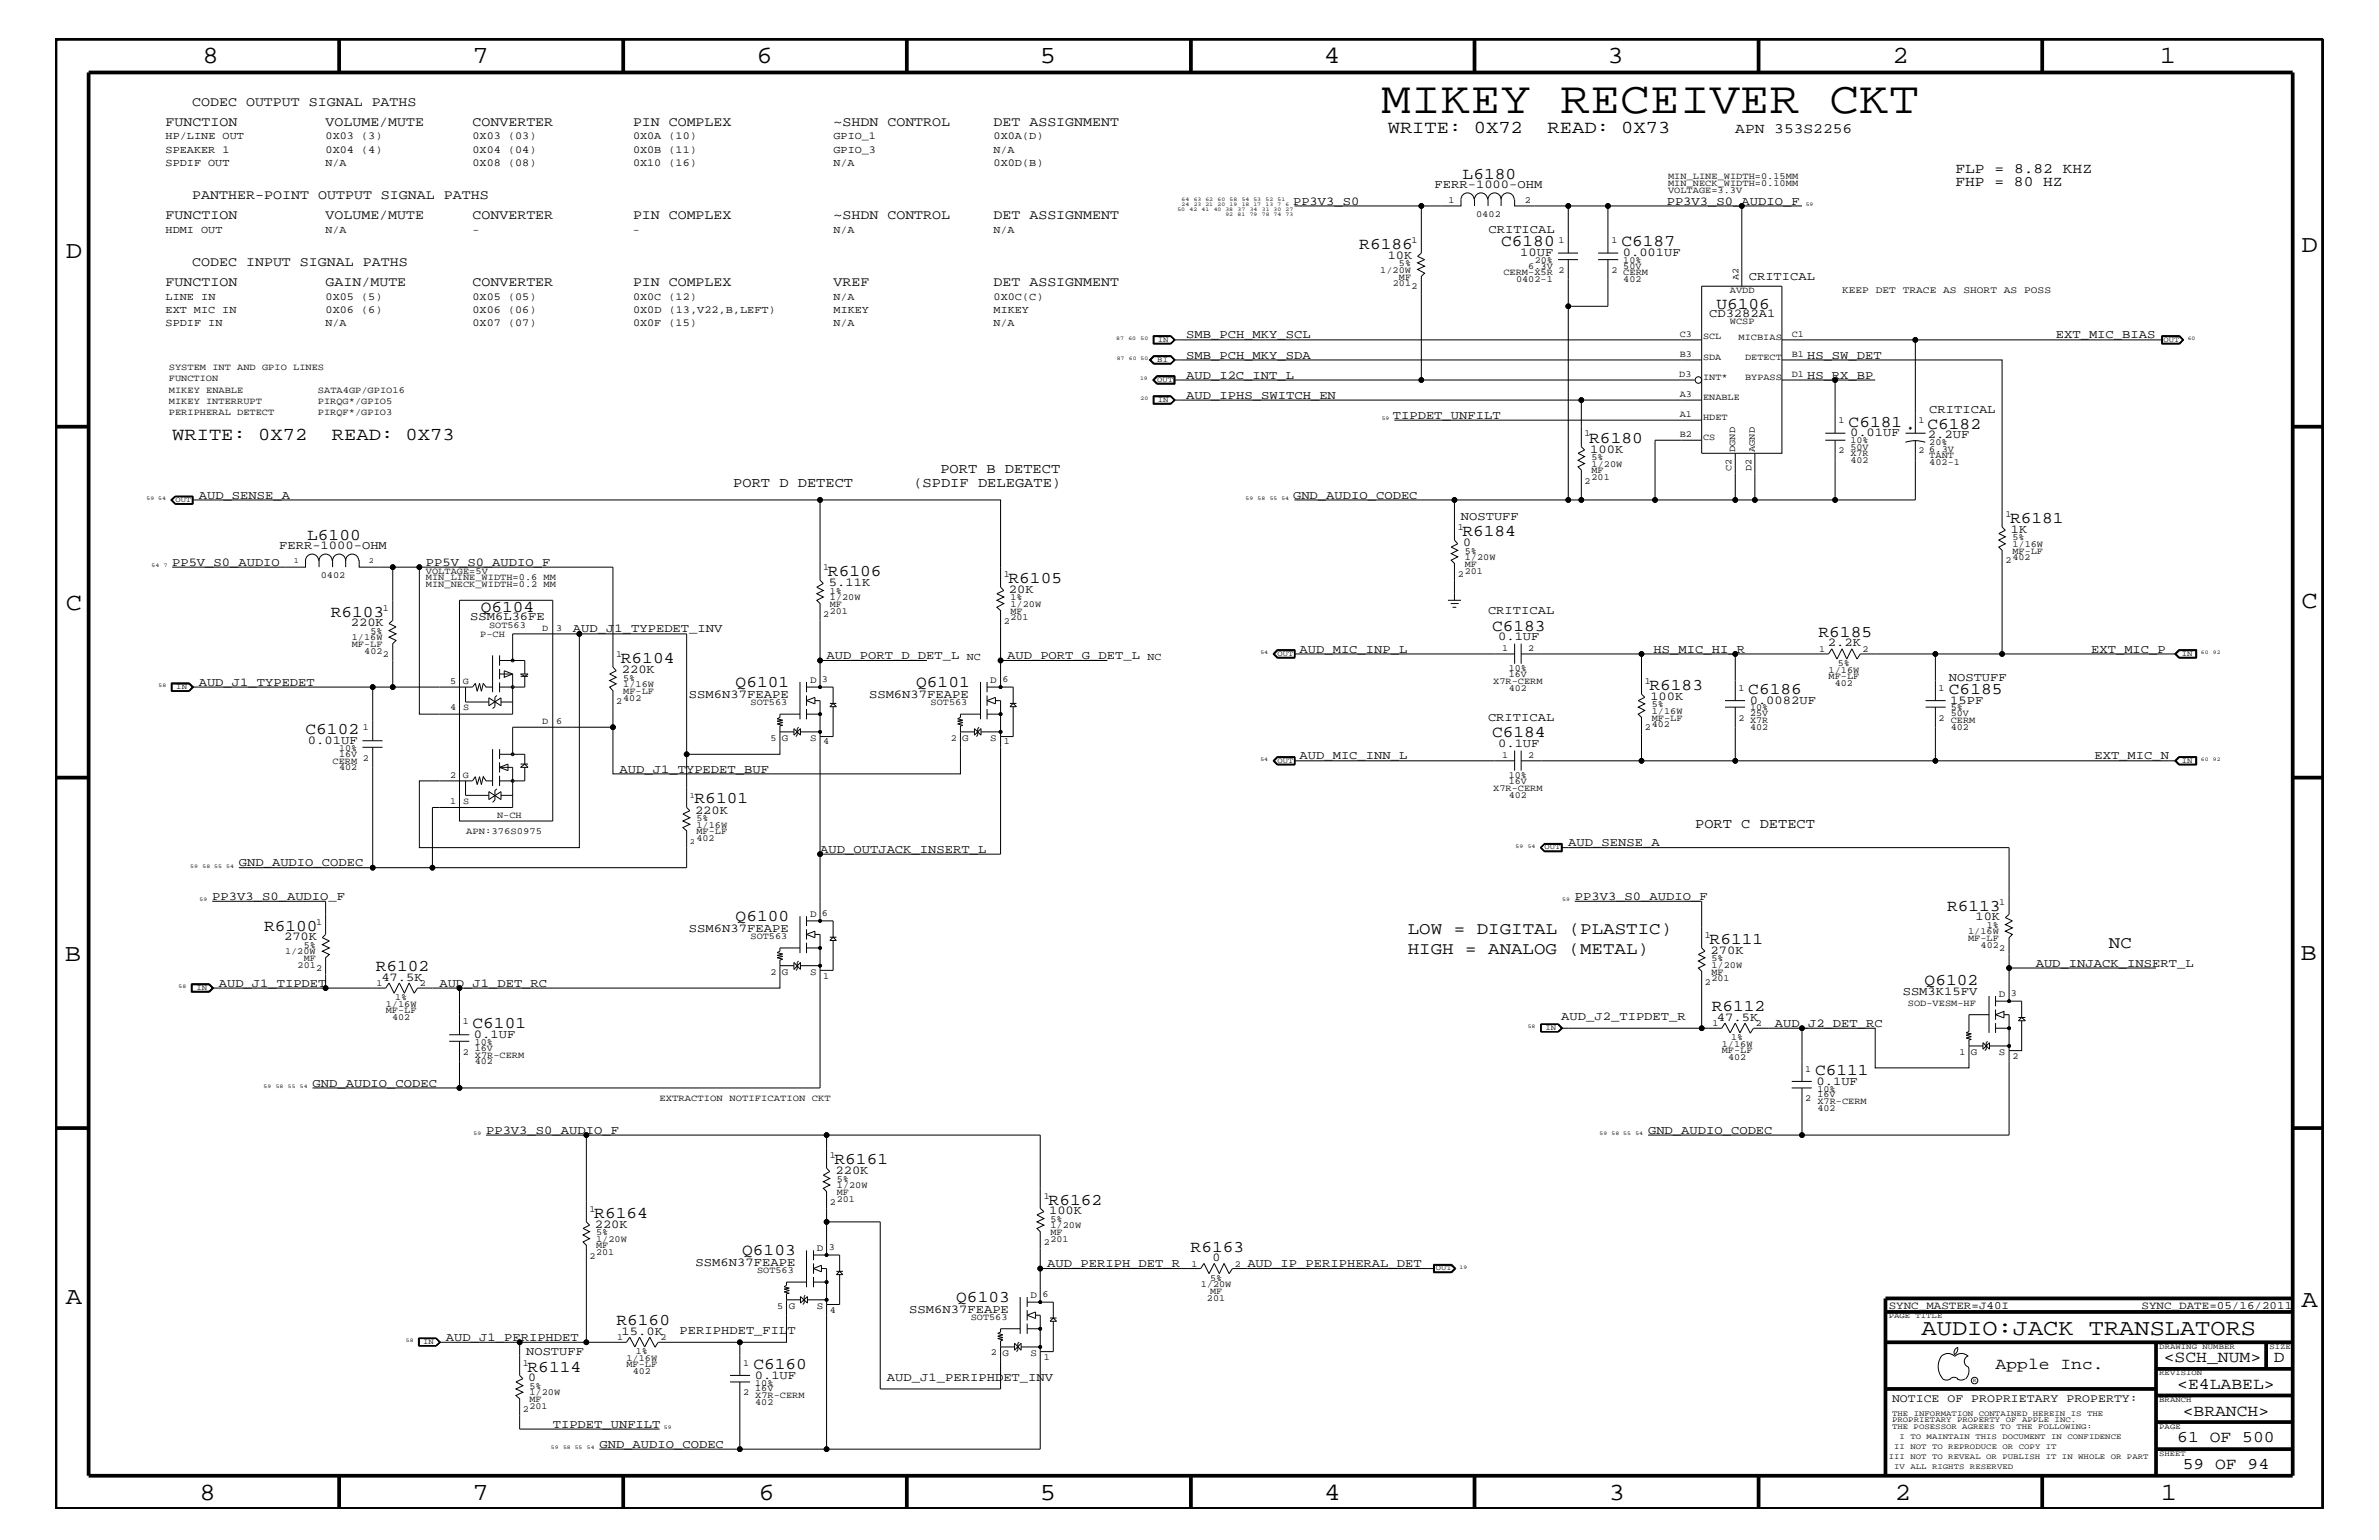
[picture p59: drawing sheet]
<svg xmlns="http://www.w3.org/2000/svg" width="432mm" height="279mm" viewBox="0 0 432 279" stroke-linecap="round" stroke-linejoin="round" font-family="sans-serif">
<defs><g id="words">
<text font-size="8.2" x="250.7" y="20.4">MIKEY RECEIVER CKT</text>
<g font-size="4.5">
<text x="36.7" y="11.5">8</text>
<text x="85.8" y="11.5">7</text>
<text x="137.3" y="11.5">6</text>
<text x="188.7" y="11.5">5</text>
<text x="240.3" y="11.5">4</text>
<text x="291.8" y="11.5">3</text>
<text x="343.5" y="11.5">2</text>
<text x="392" y="11.5">1</text>
<text x="11.9" y="46.8">D</text>
<text x="417.7" y="45.7">D</text>
<text x="11.9" y="110.6">C</text>
<text x="417.7" y="110.3">C</text>
<text x="11.8" y="174.3">B</text>
<text x="417.6" y="174.2">B</text>
<text x="11.9" y="236.7">A</text>
<text x="417.7" y="237.1">A</text>
<text x="36.2" y="272.1">8</text>
<text x="85.8" y="272.1">7</text>
<text x="137.7" y="272.1">6</text>
<text x="188.7" y="272.1">5</text>
<text x="240.4" y="272.1">4</text>
<text x="292" y="272.1">3</text>
<text x="343.9" y="272.1">2</text>
<text x="392.2" y="272.1">1</text>
</g>
<text font-size="4.1" x="348.8" y="242.3">AUDIO:JACK TRANSLATORS</text>
<g font-size="3.3">
<text x="251.9" y="24.1">WRITE: 0X72</text>
<text x="280.9" y="24.1">READ: 0X73</text>
<text x="31.2" y="79.9">WRITE: 0X72</text>
<text x="60.2" y="79.9">READ: 0X73</text>
</g>
<g font-size="3.1">
<text x="255.5" y="169.5">LOW = DIGITAL (PLASTIC)</text>
<text x="255.5" y="173.2">HIGH = ANALOG (METAL)</text>
<text x="382.8" y="172">NC</text>
</g>
<g font-size="3">
<text x="265.5" y="32.5">L6180</text>
<text x="246.7" y="45.2">R6186</text>
<text x="272.5" y="44.6">C6180</text>
<text x="294.3" y="44.6">C6187</text>
<text x="311.5" y="56.1">U6106</text>
<text x="335.5" y="77.4">C6181</text>
<text x="349.8" y="77.8">C6182</text>
<text x="288.5" y="80.3">R6180</text>
<text x="364.8" y="94.9">R6181</text>
<text x="55.8" y="97.9">L6100</text>
<text x="265.4" y="97.3">R6184</text>
<text x="150.3" y="104.6">R6106</text>
<text x="183" y="105.8">R6105</text>
<text x="60" y="111.9">R6103</text>
<text x="87.2" y="111.1">Q6104</text>
<text x="270.8" y="114.4">C6183</text>
<text x="330.1" y="115.6">R6185</text>
<text x="112.7" y="120.3">R6104</text>
<text x="133.5" y="124.7">Q6101</text>
<text x="166.3" y="124.7">Q6101</text>
<text x="299.4" y="125.2">R6183</text>
<text x="317.3" y="125.9">C6186</text>
<text x="353.7" y="125.9">C6185</text>
<text x="55.5" y="133.2">C6102</text>
<text x="270.8" y="133.8">C6184</text>
<text x="126.1" y="145.7">R6101</text>
<text x="133.5" y="167.1">Q6100</text>
<text x="353.4" y="165.2">R6113</text>
<text x="47.9" y="168.9">R6100</text>
<text x="310.3" y="171.2">R6111</text>
<text x="68.2" y="176.2">R6102</text>
<text x="349.3" y="178.7">Q6102</text>
<text x="310.7" y="183.5">R6112</text>
<text x="85.8" y="186.5">C6101</text>
<text x="329.4" y="195">C6111</text>
<text x="151.5" y="211.3">R6161</text>
<text x="107.9" y="220.9">R6164</text>
<text x="190.3" y="218.6">R6162</text>
<text x="134.7" y="227.7">Q6103</text>
<text x="216.1" y="227.1">R6163</text>
<text x="173.6" y="236.2">Q6103</text>
<text x="111.9" y="240.5">R6160</text>
<text x="95.8" y="248.9">R6114</text>
<text x="136.7" y="248.4">C6160</text>
<text x="362.2" y="248.4">Apple Inc.</text>
<text x="392.7" y="247.1">&lt;SCH_NUM&gt;</text>
<text x="395.2" y="252">&lt;E4LABEL&gt;</text>
<text x="412.7" y="247.1">D</text>
<text x="396.2" y="256.8">&lt;BRANCH&gt;</text>
<text x="395.2" y="261.6">61 OF 500</text>
<text x="396.2" y="266.6">59 OF 94</text>
</g>
<g font-size="2.6">
<text x="315" y="24.1">APN 353S2256</text>
<text x="354.9" y="33.7">FHP = 80 HZ</text>
<text x="354.9" y="31.4">FLP = 8.82 KHZ</text>
</g>
<g font-size="2.5">
<text x="30.1" y="22.9">FUNCTION</text>
<text x="34.9" y="19.2">CODEC OUTPUT SIGNAL PATHS</text>
<text x="59.1" y="22.9">VOLUME/MUTE</text>
<text x="85.8" y="22.9">CONVERTER</text>
<text x="114.9" y="22.9">PIN COMPLEX</text>
<text x="151.3" y="22.9">~SHDN CONTROL</text>
<text x="180.3" y="22.9">DET ASSIGNMENT</text>
<text x="30.1" y="39.8">FUNCTION</text>
<text x="34.9" y="36.2">PANTHER-POINT OUTPUT SIGNAL PATHS</text>
<text x="59.1" y="39.8">VOLUME/MUTE</text>
<text x="85.8" y="39.8">CONVERTER</text>
<text x="114.9" y="39.8">PIN COMPLEX</text>
<text x="151.3" y="39.8">~SHDN CONTROL</text>
<text x="180.3" y="39.8">DET ASSIGNMENT</text>
<text x="30.1" y="51.9">FUNCTION</text>
<text x="34.9" y="48.3">CODEC INPUT SIGNAL PATHS</text>
<text x="59.1" y="51.9">GAIN/MUTE</text>
<text x="85.8" y="51.9">CONVERTER</text>
<text x="114.9" y="51.9">PIN COMPLEX</text>
<text x="151.3" y="51.9">VREF</text>
<text x="180.3" y="51.9">DET ASSIGNMENT</text>
<text x="133.1" y="88.3">PORT D DETECT</text>
<text x="165.8" y="88.3">(SPDIF DELEGATE)</text>
<text x="170.7" y="85.9">PORT B DETECT</text>
<text x="307.7" y="150.1">PORT C DETECT</text>
</g>
<g font-size="2.2">
<text x="260.4" y="34.1">FERR-1000-OHM</text>
<text x="234.7" y="37.2">PP3V3_S0</text>
<text x="302.5" y="37.2">PP3V3_S0_AUDIO_F</text>
<text x="251.9" y="47">10K</text>
<text x="270.2" y="42.3">CRITICAL</text>
<text x="275.9" y="46.5">10UF</text>
<text x="294.6" y="46.5">0.001UF</text>
<text x="317.4" y="50.7">CRITICAL</text>
<text x="310.2" y="57.5">CD3282A1</text>
<text x="215.3" y="61.4">SMB_PCH_MKY_SCL</text>
<text x="215.3" y="65.1">SMB_PCH_MKY_SDA</text>
<text x="328" y="65.1">HS_SW_DET</text>
<text x="373.1" y="61.4">EXT_MIC_BIAS</text>
<text x="215.3" y="68.7">AUD_I2C_INT_L</text>
<text x="328" y="68.7">HS_RX_BP</text>
<text x="215.3" y="72.3">AUD_IPHS_SWITCH_EN</text>
<text x="252.8" y="76">TIPDET_UNFILT</text>
<text x="350.2" y="75">CRITICAL</text>
<text x="288.6" y="82.2">100K</text>
<text x="335.8" y="79.2">0.01UF</text>
<text x="349.9" y="79.4">2.2UF</text>
<text x="36.1" y="90.5">AUD_SENSE_A</text>
<text x="234.7" y="90.5">GND_AUDIO_CODEC</text>
<text x="265.2" y="94.3">NOSTUFF</text>
<text x="50.7" y="99.6">FERR-1000-OHM</text>
<text x="265.6" y="99.1">0</text>
<text x="365" y="96.7">1K</text>
<text x="31.2" y="102.6">PP5V_S0_AUDIO</text>
<text x="77.3" y="102.6">PP5V_S0_AUDIO_F</text>
<text x="150.5" y="106.4">5.11K</text>
<text x="183.1" y="107.6">20K</text>
<text x="63.7" y="113.7">220K</text>
<text x="85.3" y="112.5">SSM6L36FE</text>
<text x="270.1" y="111.4">CRITICAL</text>
<text x="104" y="114.8">AUD_J1_TYPEDET_INV</text>
<text x="150" y="119.6">AUD_PORT_D_DET_L</text>
<text x="182.8" y="119.6">AUD_PORT_G_DET_L</text>
<text x="235.9" y="118.4">AUD_MIC_INP_L</text>
<text x="271.9" y="116.2">0.1UF</text>
<text x="300.1" y="118.4">HS_MIC_HI_R</text>
<text x="331.8" y="117.3">2.2K</text>
<text x="379.6" y="118.4">EXT_MIC_P</text>
<text x="36.1" y="124.4">AUD_J1_TYPEDET</text>
<text x="112.9" y="122.1">220K</text>
<text x="353.7" y="123.5">NOSTUFF</text>
<text x="125.1" y="126.6">SSM6N37FEAPE</text>
<text x="157.7" y="126.6">SSM6N37FEAPE</text>
<text x="270.1" y="130.8">CRITICAL</text>
<text x="299.6" y="127">100K</text>
<text x="317.6" y="127.7">0.0082UF</text>
<text x="354" y="127.7">15PF</text>
<text x="55.9" y="135">0.01UF</text>
<text x="235.9" y="137.8">AUD_MIC_INN_L</text>
<text x="271.9" y="135.6">0.1UF</text>
<text x="380.2" y="137.8">EXT_MIC_N</text>
<text x="112.4" y="140.2">AUD_J1_TYPEDET_BUF</text>
<text x="126.2" y="147.6">220K</text>
<text x="148.8" y="154.7">AUD_OUTJACK_INSERT_L</text>
<text x="284.6" y="153.5">AUD_SENSE_A</text>
<text x="43.3" y="157.2">GND_AUDIO_CODEC</text>
<text x="38.5" y="163.3">PP3V3_S0_AUDIO_F</text>
<text x="285.8" y="163.3">PP3V3_S0_AUDIO_F</text>
<text x="358.6" y="167">10K</text>
<text x="51.6" y="170.6">270K</text>
<text x="125.1" y="169">SSM6N37FEAPE</text>
<text x="310.5" y="173.1">270K</text>
<text x="39.7" y="179">AUD_J1_TIPDET</text>
<text x="69.2" y="177.9">47.5K</text>
<text x="79.8" y="179">AUD_J1_DET_RC</text>
<text x="369.5" y="175.4">AUD_INJACK_INSERT_L</text>
<text x="283.4" y="185">AUD_J2_TIPDET_R</text>
<text x="311.6" y="185.2">47.5K</text>
<text x="345.4" y="180.5">SSM3K15FV</text>
<text x="86" y="188.3">0.1UF</text>
<text x="322.2" y="186.3">AUD_J2_DET_RC</text>
<text x="56.7" y="197.2">GND_AUDIO_CODEC</text>
<text x="329.7" y="196.8">0.1UF</text>
<text x="88.2" y="205.7">PP3V3_S0_AUDIO_F</text>
<text x="299.1" y="205.7">GND_AUDIO_CODEC</text>
<text x="151.6" y="213">220K</text>
<text x="190.4" y="220.3">100K</text>
<text x="107.9" y="222.8">220K</text>
<text x="126.2" y="229.6">SSM6N37FEAPE</text>
<text x="190.1" y="229.9">AUD_PERIPH_DET_R</text>
<text x="220.1" y="228.8">0</text>
<text x="226.4" y="229.9">AUD_IP_PERIPHERAL_DET</text>
<text x="165" y="238.2">SSM6N37FEAPE</text>
<text x="80.9" y="243.3">AUD_J1_PERIPHDET</text>
<text x="95.5" y="245.9">NOSTUFF</text>
<text x="112.8" y="242.2">15.0K</text>
<text x="123.4" y="242">PERIPHDET_FILT</text>
<text x="95.8" y="250.6">0</text>
<text x="137" y="250.1">0.1UF</text>
<text x="161" y="250.6">AUD_J1_PERIPHDET_INV</text>
<text x="100.3" y="259">TIPDET_UNFILT</text>
<text x="108.8" y="262.7">GND_AUDIO_CODEC</text>
</g>
<text font-size="2.1" x="343.4" y="254.4">NOTICE OF PROPRIETARY PROPERTY:</text>
<g font-size="2">
<text x="342.8" y="237.4">SYNC_MASTER=J40I</text>
<text x="388.7" y="237.4">SYNC_DATE=05/16/2011</text>
</g>
<g font-size="1.9">
<text x="30.1" y="25.3">HP/LINE OUT</text>
<text x="30.1" y="27.7">SPEAKER 1</text>
<text x="59.1" y="27.7">0X04 (4)</text>
<text x="59.1" y="25.3">0X03 (3)</text>
<text x="85.8" y="27.7">0X04 (04)</text>
<text x="85.8" y="25.3">0X03 (03)</text>
<text x="114.9" y="27.7">0X0B (11)</text>
<text x="114.9" y="25.3">0X0A (10)</text>
<text x="151.3" y="25.3">GPIO_1</text>
<text x="151.3" y="27.7">GPIO_3</text>
<text x="180.3" y="27.7">N/A</text>
<text x="180.3" y="25.3">0X0A(D)</text>
<text x="30.1" y="30.2">SPDIF OUT</text>
<text x="59.1" y="30.2">N/A</text>
<text x="85.8" y="30.2">0X08 (08)</text>
<text x="114.9" y="30.2">0X10 (16)</text>
<text x="151.3" y="30.2">N/A</text>
<text x="180.3" y="30.2">0X0D(B)</text>
<text x="30.1" y="42.3">HDMI OUT</text>
<text x="59.1" y="42.3">N/A</text>
<text x="85.8" y="42.3">-</text>
<text x="114.9" y="42.3">-</text>
<text x="151.3" y="42.3">N/A</text>
<text x="180.3" y="42.3">N/A</text>
<text x="30.1" y="56.8">EXT MIC IN</text>
<text x="30.1" y="54.4">LINE IN</text>
<text x="30.1" y="59.2">SPDIF IN</text>
<text x="59.1" y="56.8">0X06 (6)</text>
<text x="59.1" y="54.4">0X05 (5)</text>
<text x="59.1" y="59.2">N/A</text>
<text x="85.8" y="59.2">0X07 (07)</text>
<text x="85.8" y="56.8">0X06 (06)</text>
<text x="85.8" y="54.4">0X05 (05)</text>
<text x="114.9" y="56.8">0X0D (13,V22,B,LEFT)</text>
<text x="114.9" y="54.4">0X0C (12)</text>
<text x="114.9" y="59.2">0X0F (15)</text>
<text x="151.3" y="56.8">MIKEY</text>
<text x="151.3" y="54.4">N/A</text>
<text x="151.3" y="59.2">N/A</text>
<text x="180.3" y="59.2">N/A</text>
<text x="180.3" y="56.8">MIKEY</text>
<text x="180.3" y="54.4">0X0C(C)</text>
<text x="175.5" y="119.8">NC</text>
<text x="208.3" y="119.8">NC</text>
</g>
<g font-size="1.8">
<text x="334.3" y="53.2">KEEP DET TRACE AS SHORT AS POSS</text>
<text x="147.1" y="124">D</text>
<text x="179.7" y="124">D</text>
<text x="141.9" y="134.5">G</text>
<text x="147.1" y="134.5">S</text>
<text x="174.7" y="134.5">G</text>
<text x="179.7" y="134.5">S</text>
<text x="147.1" y="166.4">D</text>
<text x="141.9" y="176.9">G</text>
<text x="147.1" y="176.9">S</text>
<text x="362.8" y="181">D</text>
<text x="357.7" y="191.5">G</text>
<text x="362.8" y="191.5">S</text>
<text x="148.3" y="227">D</text>
<text x="143.2" y="237.5">G</text>
<text x="148.3" y="237.5">S</text>
<text x="187" y="235.5">D</text>
<text x="181.9" y="246.1">G</text>
<text x="187" y="246.1">S</text>
</g>
<g font-size="1.7">
<text x="302.8" y="33.7">MIN_NECK_WIDTH=0.10MM</text>
<text x="302.8" y="35">VOLTAGE=3.3V</text>
<text x="302.8" y="32.5">MIN_LINE_WIDTH=0.15MM</text>
<text x="262.9" y="36.8">1</text>
<text x="267.9" y="39.3">0402</text>
<text x="276.8" y="36.8">2</text>
<text x="256.2" y="44.1">1</text>
<text x="278.6" y="47.7">20%</text>
<text x="282.9" y="44.1">1</text>
<text x="292.5" y="44.1">1</text>
<text x="294.6" y="47.7">10%</text>
<text x="250.5" y="49.6">1/20W</text>
<text x="252.8" y="51.9">201</text>
<text x="253.9" y="50.7">MF</text>
<text x="253.9" y="48.3">5%</text>
<text x="256.2" y="52.5">2</text>
<text x="272.9" y="50">CERM-X5R</text>
<text x="275.2" y="51.3">0402-1</text>
<text x="277.4" y="48.8">6.3V</text>
<text x="282.9" y="49.6">2</text>
<text x="292.5" y="49.6">2</text>
<text x="294.6" y="50">CERM</text>
<text x="294.6" y="51.3">402</text>
<text x="294.6" y="48.8">50V</text>
<text x="314" y="53.2">AVDD</text>
<text x="315.6" y="50.7" transform="rotate(-90 315.6 50.7)">A2</text>
<text x="314" y="58.9">WCSP</text>
<text x="304.9" y="64.7">B3</text>
<text x="304.9" y="61.2">C3</text>
<text x="309.1" y="65.3">SDA</text>
<text x="309.1" y="61.6">SCL</text>
<text x="315.6" y="61.7">MICBIAS</text>
<text x="316.7" y="65.3">DETECT</text>
<text x="325.2" y="64.7">B1</text>
<text x="325.2" y="61.1">C1</text>
<text x="30.6" y="67.2">SYSTEM INT AND GPIO LINES</text>
<text x="30.6" y="71.3">MIKEY ENABLE</text>
<text x="30.6" y="69.2">FUNCTION</text>
<text x="57.7" y="71.3">SATA4GP/GPIO16</text>
<text x="304.8" y="68.4">D3</text>
<text x="309.1" y="68.9">INT*</text>
<text x="316.7" y="68.9">BYPASS</text>
<text x="325.2" y="68.4">D1</text>
<text x="30.6" y="75.4">PERIPHERAL DETECT</text>
<text x="30.6" y="73.3">MIKEY INTERRUPT</text>
<text x="57.7" y="75.4">PIRQF*/GPIO3</text>
<text x="57.7" y="73.3">PIRQG*/GPIO5</text>
<text x="304.9" y="75.7">A1</text>
<text x="304.9" y="72.1">A3</text>
<text x="309.1" y="76.2">HDET</text>
<text x="309.1" y="72.6">ENABLE</text>
<text x="333.7" y="76.8">1</text>
<text x="348.2" y="76.8">1</text>
<text x="287.6" y="79.2">1</text>
<text x="288.9" y="83.5">5%</text>
<text x="304.9" y="79.4">B2</text>
<text x="309.1" y="79.9">CS</text>
<text x="315" y="82" transform="rotate(-90 315 82)">DGND</text>
<text x="318.5" y="82" transform="rotate(-90 318.5 82)">AGND</text>
<text x="333.7" y="82.2">2</text>
<text x="335.9" y="80.5">10%</text>
<text x="335.9" y="82.7">X7R</text>
<text x="335.9" y="83.9">402</text>
<text x="335.9" y="81.6">50V</text>
<text x="348.2" y="82.2">2</text>
<text x="350.2" y="80.8">20%</text>
<text x="350.2" y="82">6.3V</text>
<text x="350.2" y="83.1">TANT</text>
<text x="287.6" y="87.7">2</text>
<text x="288.9" y="85.9">MF</text>
<text x="288.9" y="87.1">201</text>
<text x="288.9" y="84.7">1/20W</text>
<text x="314.3" y="85.5" transform="rotate(-90 314.3 85.5)">C2</text>
<text x="317.9" y="85.5" transform="rotate(-90 317.9 85.5)">D2</text>
<text x="350.2" y="84.4">402-1</text>
<text x="364" y="93.8">1</text>
<text x="264.6" y="96.2">1</text>
<text x="265.9" y="100.4">5%</text>
<text x="265.9" y="101.6">1/20W</text>
<text x="365.3" y="100.4">MF-LF</text>
<text x="365.3" y="101.6">402</text>
<text x="365.3" y="98">5%</text>
<text x="365.3" y="99.3">1/16W</text>
<text x="58.2" y="104.8">0402</text>
<text x="77.3" y="105.3">MIN_LINE_WIDTH=0.6 MM</text>
<text x="77.3" y="106.5">MIN_NECK_WIDTH=0.2 MM</text>
<text x="77.3" y="104.1">VOLTAGE=5V</text>
<text x="149.4" y="103.5">1</text>
<text x="150.6" y="107.7">1%</text>
<text x="182.2" y="104.7">1</text>
<text x="264.6" y="104.7">2</text>
<text x="265.9" y="102.9">MF</text>
<text x="265.9" y="104.1">201</text>
<text x="364" y="102.2">2</text>
<text x="69.5" y="110.8">1</text>
<text x="88.8" y="113.9">SOT563</text>
<text x="149.4" y="112">2</text>
<text x="150.6" y="110.2">MF</text>
<text x="150.6" y="111.4">201</text>
<text x="150.6" y="108.9">1/20W</text>
<text x="182.2" y="113.1">2</text>
<text x="183.4" y="111.4">MF</text>
<text x="183.4" y="112.6">201</text>
<text x="183.4" y="108.9">1%</text>
<text x="183.4" y="110.2">1/20W</text>
<text x="63.8" y="117.4">MF-LF</text>
<text x="63.8" y="116.2">1/16W</text>
<text x="66.1" y="118.6">402</text>
<text x="67.2" y="115">5%</text>
<text x="69.5" y="119.2">2</text>
<text x="87.2" y="115.6">P-CH</text>
<text x="98.4" y="114.4">D</text>
<text x="100.9" y="114.4">3</text>
<text x="111.8" y="119.2">1</text>
<text x="272.6" y="118.1">1</text>
<text x="277.4" y="118.1">2</text>
<text x="330.2" y="118.2">1</text>
<text x="338.1" y="118.2">2</text>
<text x="81.7" y="124.1">5</text>
<text x="84" y="124.1">G</text>
<text x="113.1" y="125.9">MF-LF</text>
<text x="113.1" y="123.5">5%</text>
<text x="113.1" y="124.7">1/16W</text>
<text x="149.2" y="123.8">3</text>
<text x="181.9" y="123.8">6</text>
<text x="271" y="124.1">X7R-CERM</text>
<text x="273.9" y="125.3">402</text>
<text x="273.9" y="121.7">10%</text>
<text x="273.9" y="122.9">16V</text>
<text x="298.5" y="124.1">1</text>
<text x="315.6" y="125.3">1</text>
<text x="331.9" y="122">1/16W</text>
<text x="331.9" y="123.2">MF-LF</text>
<text x="333" y="124.4">402</text>
<text x="333.6" y="120.8">5%</text>
<text x="351.9" y="125.3">1</text>
<text x="81.7" y="128.9">4</text>
<text x="84.1" y="128.9">S</text>
<text x="98.4" y="131.3">D</text>
<text x="100.9" y="131.3">6</text>
<text x="111.8" y="127.7">2</text>
<text x="113.1" y="127.1">402</text>
<text x="136.2" y="128">SOT563</text>
<text x="168.9" y="128">SOT563</text>
<text x="299.8" y="130.8">MF-LF</text>
<text x="299.8" y="131.9">402</text>
<text x="299.8" y="128.3">5%</text>
<text x="299.8" y="129.6">1/16W</text>
<text x="315.6" y="130.8">2</text>
<text x="317.7" y="131.3">X7R</text>
<text x="317.7" y="128.9">10%</text>
<text x="317.7" y="130">25V</text>
<text x="351.9" y="130.8">2</text>
<text x="354.1" y="131.3">CERM</text>
<text x="354.1" y="128.9">5%</text>
<text x="354.1" y="130">50V</text>
<text x="61.6" y="136.2">10%</text>
<text x="61.6" y="137.3">16V</text>
<text x="65.9" y="132.5">1</text>
<text x="139.9" y="134.4">5</text>
<text x="149.4" y="135.1">4</text>
<text x="172.6" y="134.4">2</text>
<text x="182.2" y="135.1">1</text>
<text x="272.6" y="137.4">1</text>
<text x="277.4" y="137.4">2</text>
<text x="298.5" y="132.5">2</text>
<text x="317.7" y="132.4">402</text>
<text x="354.1" y="132.4">402</text>
<text x="60.4" y="138.5">CERM</text>
<text x="61.6" y="139.7">402</text>
<text x="65.9" y="138">2</text>
<text x="81.7" y="141.1">2</text>
<text x="84" y="141.2">G</text>
<text x="271" y="143.5">X7R-CERM</text>
<text x="273.9" y="141.1">10%</text>
<text x="273.9" y="142.3">16V</text>
<text x="81.7" y="145.9">1</text>
<text x="84.1" y="145.9">S</text>
<text x="90.2" y="148.4">N-CH</text>
<text x="126.4" y="149">5%</text>
<text x="273.9" y="144.7">402</text>
<text x="84.6" y="151.3">APN:376S0975</text>
<text x="126.4" y="151.3">MF-LF</text>
<text x="126.4" y="150.1">1/16W</text>
<text x="126.4" y="152.6">402</text>
<text x="57.4" y="167.8">1</text>
<text x="149.2" y="166.2">6</text>
<text x="362.9" y="164.1">1</text>
<text x="51.7" y="173.2">1/20W</text>
<text x="55.1" y="172">5%</text>
<text x="136.2" y="170.4">SOT563</text>
<text x="309.5" y="170.1">1</text>
<text x="357.2" y="170.7">MF-LF</text>
<text x="357.2" y="169.5">1/16W</text>
<text x="359.5" y="172">402</text>
<text x="360.6" y="168.3">1%</text>
<text x="362.9" y="172.6">2</text>
<text x="54" y="175.6">201</text>
<text x="55.1" y="174.4">MF</text>
<text x="57.4" y="176.2">2</text>
<text x="68.3" y="178.8">1</text>
<text x="76.2" y="178.8">2</text>
<text x="139.9" y="176.8">2</text>
<text x="149.4" y="177.6">1</text>
<text x="309.5" y="178.7">2</text>
<text x="310.6" y="176.8">MF</text>
<text x="310.6" y="178">201</text>
<text x="310.6" y="174.4">5%</text>
<text x="310.6" y="175.6">1/20W</text>
<text x="70" y="183.8">MF-LF</text>
<text x="70" y="182.7">1/16W</text>
<text x="71.2" y="185">402</text>
<text x="71.7" y="181.4">1%</text>
<text x="84" y="185.9">1</text>
<text x="346.3" y="182.5">SOD-VESM-HF</text>
<text x="365" y="180.8">3</text>
<text x="84" y="191.4">2</text>
<text x="86.2" y="191.9">X7R-CERM</text>
<text x="86.2" y="189.5">10%</text>
<text x="86.2" y="190.6">16V</text>
<text x="310.8" y="186.1">1</text>
<text x="312.5" y="191.1">MF-LF</text>
<text x="312.5" y="189.9">1/16W</text>
<text x="314.2" y="188.7">1%</text>
<text x="318.7" y="186.1">2</text>
<text x="355.7" y="191.4">1</text>
<text x="86.2" y="193.1">402</text>
<text x="313.6" y="192.3">402</text>
<text x="327.7" y="194.4">1</text>
<text x="365.3" y="192.1">2</text>
<text x="119.7" y="199.8">EXTRACTION NOTIFICATION CKT</text>
<text x="327.7" y="199.8">2</text>
<text x="329.9" y="200.3">X7R-CERM</text>
<text x="329.9" y="201.5">402</text>
<text x="329.9" y="198.1">10%</text>
<text x="329.9" y="199.1">16V</text>
<text x="150.6" y="210.2">1</text>
<text x="151.9" y="214.4">5%</text>
<text x="151.9" y="215.6">1/20W</text>
<text x="107" y="219.8">1</text>
<text x="150.6" y="218.6">2</text>
<text x="151.9" y="216.9">MF</text>
<text x="151.9" y="218">201</text>
<text x="189.5" y="217.5">1</text>
<text x="190.7" y="221.7">5%</text>
<text x="108.2" y="226.5">MF</text>
<text x="108.2" y="227.7">201</text>
<text x="108.2" y="224.1">5%</text>
<text x="108.2" y="225.3">1/20W</text>
<text x="150.5" y="226.9">3</text>
<text x="189.5" y="225.9">2</text>
<text x="190.7" y="224.1">MF</text>
<text x="190.7" y="225.3">201</text>
<text x="190.7" y="222.9">1/20W</text>
<text x="107" y="228.4">2</text>
<text x="137.4" y="231">SOT563</text>
<text x="216.2" y="229.8">1</text>
<text x="217.9" y="233.5">1/20W</text>
<text x="219.6" y="232.4">5%</text>
<text x="224.1" y="229.8">2</text>
<text x="141.1" y="237.4">5</text>
<text x="150.6" y="238.2">4</text>
<text x="176.2" y="239.5">SOT563</text>
<text x="189.2" y="235.4">6</text>
<text x="219.1" y="236">201</text>
<text x="219.6" y="234.7">MF</text>
<text x="112" y="243.1">1</text>
<text x="115.4" y="245.6">1%</text>
<text x="119.9" y="243.1">2</text>
<text x="179.8" y="245.9">2</text>
<text x="94.9" y="247.8">1</text>
<text x="96.1" y="252">5%</text>
<text x="113.7" y="248.1">MF-LF</text>
<text x="113.7" y="246.9">1/16W</text>
<text x="114.9" y="249.3">402</text>
<text x="134.9" y="247.8">1</text>
<text x="137.1" y="251.4">10%</text>
<text x="189.5" y="246.7">1</text>
<text x="94.9" y="256.2">2</text>
<text x="96.1" y="254.4">MF</text>
<text x="96.1" y="255.6">201</text>
<text x="96.1" y="253.2">1/20W</text>
<text x="134.9" y="253.2">2</text>
<text x="137.1" y="253.7">X7R-CERM</text>
<text x="137.1" y="254.9">402</text>
<text x="137.1" y="252.4">16V</text>
</g>
<g font-size="1.4">
<text x="210.1" y="65.6">BI</text>
<text x="210.1" y="62">IN</text>
<text x="392.7" y="62">OUT</text>
<text x="210.1" y="69.3">OUT</text>
<text x="210.1" y="72.9">IN</text>
<text x="31.8" y="91.1">OUT</text>
<text x="53.3" y="102.2">1</text>
<text x="67" y="102.2">2</text>
<text x="231.9" y="119">OUT</text>
<text x="396" y="119">IN</text>
<text x="32" y="125.1">IN</text>
<text x="231.9" y="138.4">OUT</text>
<text x="396" y="138.4">IN</text>
<text x="125.2" y="144.7">1</text>
<text x="125.2" y="153.2">2</text>
<text x="280.3" y="154.1">OUT</text>
<text x="35.6" y="179.6">IN</text>
<text x="280.5" y="186.9">IN</text>
<text x="260.6" y="230.5">OUT</text>
<text x="342.8" y="239.2">PAGE TITLE</text>
<text x="76.8" y="243.9">IN</text>
<text x="391.9" y="244.7">DRAWING NUMBER</text>
<text x="411.9" y="244.7">SIZE</text>
<text x="391.9" y="249.5">REVISION</text>
<text x="343.4" y="256.8">THE INFORMATION CONTAINED HEREIN IS THE</text>
<text x="391.9" y="254.4">BRANCH</text>
<text x="343.4" y="258">PROPRIETARY PROPERTY OF APPLE INC.</text>
<text x="343.4" y="259.3">THE POSESSOR AGREES TO THE FOLLOWING:</text>
<text x="343.8" y="262.9">II NOT TO REPRODUCE OR COPY IT</text>
<text x="344.8" y="261.1">I TO MAINTAIN THIS DOCUMENT IN CONFIDENCE</text>
<text x="391.9" y="259.3">PAGE</text>
<text x="342.8" y="264.7">III NOT TO REVEAL OR PUBLISH IT IN WHOLE OR PART</text>
<text x="343.8" y="266.6">IV ALL RIGHTS RESERVED</text>
<text x="391.9" y="264.1">SHEET</text>
</g>
<g font-size="1">
<text x="213.7" y="38.3">50</text>
<text x="214.5" y="37.4">24</text>
<text x="214.5" y="36.5">64</text>
<text x="215.9" y="38.3">42</text>
<text x="216.7" y="37.4">23 21</text>
<text x="216.7" y="36.5">63 62</text>
<text x="218.1" y="38.3">41</text>
<text x="220.3" y="38.3">40 38</text>
<text x="221" y="37.4">20</text>
<text x="221" y="36.5">60</text>
<text x="222.4" y="39.1">92</text>
<text x="223.2" y="37.4">19</text>
<text x="223.2" y="36.5">58</text>
<text x="224.6" y="38.3">37</text>
<text x="224.6" y="39.1">81</text>
<text x="225.4" y="37.4">18 17</text>
<text x="225.4" y="36.5">54 53</text>
<text x="226.8" y="38.3">34</text>
<text x="226.8" y="39.1">79</text>
<text x="229" y="38.3">31 30</text>
<text x="229" y="39.1">78 74</text>
<text x="229.7" y="37.4">13</text>
<text x="229.7" y="36.5">52</text>
<text x="231.9" y="37.4">7</text>
<text x="231.9" y="36.5">51</text>
<text x="233.3" y="38.3">27</text>
<text x="233.3" y="37.4">6</text>
<text x="233.3" y="39.1">73</text>
<text x="327.7" y="37.4">59</text>
<text x="202.6" y="61.7">87</text>
<text x="202.7" y="65.3">87</text>
<text x="204.8" y="61.7">60</text>
<text x="204.9" y="65.3">60 50</text>
<text x="207" y="61.7">50</text>
<text x="397.1" y="61.7">60</text>
<text x="206.9" y="68.9">19</text>
<text x="207" y="72.6">20</text>
<text x="250.8" y="76.2">59</text>
<text x="26.6" y="90.7">59 54</text>
<text x="226.1" y="90.7">59</text>
<text x="228.3" y="90.7">58</text>
<text x="230.5" y="90.7">55 54</text>
<text x="27.5" y="102.9">54</text>
<text x="29.7" y="102.9">7</text>
<text x="228.8" y="118.6">54</text>
<text x="399.5" y="118.6">60</text>
<text x="401.7" y="118.6">92</text>
<text x="28.8" y="124.7">58</text>
<text x="228.8" y="138">54</text>
<text x="399.5" y="138">60</text>
<text x="401.7" y="138">92</text>
<text x="275.1" y="153.8">59</text>
<text x="277.3" y="153.8">54</text>
<text x="34.5" y="157.4">59</text>
<text x="36.7" y="157.4">58 55</text>
<text x="41.1" y="157.4">54</text>
<text x="36.2" y="163.5">59</text>
<text x="283.5" y="163.5">59</text>
<text x="32.4" y="179.3">58</text>
<text x="277.3" y="186.5">58</text>
<text x="47.8" y="197.4">59</text>
<text x="50" y="197.4">58</text>
<text x="52.2" y="197.4">55</text>
<text x="54.4" y="197.4">54</text>
<text x="85.9" y="205.9">59</text>
<text x="290.3" y="205.9">59</text>
<text x="292.5" y="205.9">58 55</text>
<text x="296.8" y="205.9">54</text>
<text x="264.9" y="230.2">19</text>
<text x="73.7" y="243.5">58</text>
<text x="358.1" y="250.7">R</text>
<text x="100" y="262.9">59</text>
<text x="102.2" y="262.9">58 55</text>
<text x="106.5" y="262.9">54</text>
<text x="120.5" y="259.3">59</text>
</g>
</g></defs>
<g fill="none" stroke="#000" stroke-width=".18">
<path d="M235 37.4h23M267.5 36.2a1.19 1.19 0 0 0-1.1-1.2 1.19 1.19 0 0 0-1.2 1.2v1.2h-7.2v8.5l-.7 .6 1.3 .6-1.3 .6 1.3 .6-1.3 .6 1.3 .7-.6 .6v18.7h49.6M270 36.2a1.19 1.19 0 0 0-1.2-1.2 1.19 1.19 0 0 0-1.2 1.2v1.2M272.5 36.2a1.19 1.19 0 0 0-1.2-1.2 1.19 1.19 0 0 0-1.2 1.2v1.2M272.5 36.2a1.19 1.19 0 0 1 1.1-1.2 1.19 1.19 0 0 1 1.2 1.2M272.5 36.2v1.2M274.9 36.2v1.2h52.2M284.6 37.4v8.5M291.8 37.4v8.5M316.1 37.4v14.5M282.8 47.1h3.6M282.8 45.9h3.6"/>
<path d="M284.6 47.1v8.5h7.2v-8.5M284.6 55.6v35.1h-20.6M290.1 47.1h3.6M290.1 45.9h3.6M308.9 51.9h14.5v30.3h-14.5zM208.8 65.3l.7-.7h3l.7 .7-.7 .7h-3zM209.2 68.9l.8-.7h3.3v1.5h-3.3zM209.3 60.9h3.2l.8 .8-.8 .7h-3.2zM209.3 71.8h3.2l.8 .8-.8 .7h-3.2zM209.4 64.5h3.1l.8 .8M209.4 64.5l-.7 .8 .7 .7h3.1l.8-.7M209.4 64.5l-.8 .8 .8 .8h3.1l.8-.8"/>
<path d="M209.4 73.2h3.1M209.4 71.9h3.1l.7 .7-.7 .6M209.4 71.8v1.5h3.1l.8-.7M209.4 68.9l.7-.6h3v1.2h-3zM209.5 61.1h3l.6 .6-.6 .6h-3zM210 68.2l-.7 .7 .7 .7h3.2v-1.4M212.5 61h-3.1v1.3h3.1M212.5 61l.7 .7-.7 .6M212.5 61l.8 .7M213.1 68.4h-3l-.6 .5 .6 .6M213.1 65.3l-.6 .6h-3l-.6-.6 .6-.6h3l.6 .6h95.8M213.1 61.7h95.8"/>
<path d="M213.1 68.9h44.9M213.1 72.6h73.9M213.1 72.6l-.6 .6M213.1 72.6l-.6-.6h-3v1.2M213.3 61.7l-.8 .6M253.1 76.2h55.8M308.9 72.6h-21.9v8.5l.6 .5-1.2 .6 1.2 .6-1.2 .7 1.2 .6-1.2 .6 .6 .6v5.4M308.9 79.9h-8.5v10.8M323.4 65.3h40v30.3l.6 .6-1.2 .6 1.2 .6-1.2 .6 1.2 .7-1.2 .6 .6 .6v18.7M323.4 68.9h9.7v9.7M323.4 61.7h69.1M331.3 79.9h3.6"/>
<path d="M331.3 78.6h3.6M333.1 79.9v10.8h14.5v-10.8M333.1 68.9h7.3M345.9 78.6h3.6M346.5 77.7h.5M346.7 77.4v.6M347.6 61.7v16.9M392.3 60.9h3.3l.7 .8-.7 .7h-3.3zM392.5 61.1h3.1l.6 .6-.6 .6h-3.1zM395.6 61h-3.2v1.3h3.2M395.6 61l.7 .7M395.6 61l.6 .7-.6 .6"/>
<path d="M396.3 61.7l-.7 .6M31 90.7l.8-.7h3.3v1.5h-3.3zM31.8 90l-.7 .7 .7 .8M31.8 90.1l-.6 .6 .6 .7M31.8 91.4h3.2M31.8 90.1h3.2M34.9 90.7h113.9v14.6l.6 .6-1.1 .6 1.1 .6-1.1 .6 1.1 .6-1.1 .6 .5 .6v15.2M34.9 90.1v1.3M35 90v1.5M148.8 90.7h32.8v15.8l.6 .6-1.3 .6 1.3 .6-1.3 .6 1.3 .6-1.3 .7 .7 .6v9h19.4M235 90.7h29M264 90.7v7.3l.6 .7-1.2 .6 1.2 .6-1.2 .5 1.2 .6-1.2 .6 .6 .6v6.7"/>
<path d="M284.6 90.7h33.9M315 82.2v8.5M318.5 82.2v8.5h14.6M345.8 80.2a5.9 5.9 0 0 1 3.6 0M55.5 101.6v1.3h-24.3M55.5 101.7a1.19 1.19 0 0 1 1.1-1.2 1.19 1.19 0 0 1 1.2 1.2M57.9 101.7a1.19 1.19 0 0 1 1.2-1.2 1.19 1.19 0 0 1 1.2 1.2M57.9 101.6v1.3M60.4 101.7a1.19 1.19 0 0 1 1.2-1.2 1.19 1.19 0 0 1 1.1 1.2 1.19 1.19 0 0 1 1.2-1.2 1.19 1.19 0 0 1 1.2 1.2M60.4 101.6v1.3M62.7 101.6v1.3M65.2 101.6v1.3h6.1v9.7l-.7 .5 1.3 .6-1.3 .7 1.3 .6-1.3 .6 1.3 .6-.6 .6v7.9h14.5l.5-.7 .3 1.4 .4-1.4 .4 1.4 .3-1.4 .5 .7h1.2"/>
<path d="M71.3 102.9h4.8v26.7h16.9v-7.3M76.1 102.9h35.2v18.1l.5 .7-1.1 .6 1.1 .6-1.1 .6 1.1 .6-1.1 .6 .6 .6v15.1h63v-8.7l.5-.1-1-.3 1-.2-1-.3 1-.1-1-.3 .5-.2v-.6h3.7M83.4 108.9h16.9v40.1h-16.9zM89.4 118.9v6.7M90.7 119.8h4.6v2.5M90.7 118.9v1.9M93 119.8v-4.8h12.2v38.8h-29.1v-12.1h9.7l.5-.8 .3 1.5 .4-1.5 .4 1.5 .3-1.5 .5 .8h1.2M105.2 115h19.4v21.8h17v-5.1l.5-.1-1-.3 1-.2-1-.3 1-.1-1-.3 .5-.2v-.6h3.6M148.8 119.8h19.4M181.6 119.8v4.9M231.8 117.9h3.2v1.5h-3.2l-.7-.8zM231.8 119.3l-.6-.7 .6-.6h3.2v1.3"/>
<path d="M231.8 119.3h3.2M231.8 117.9l-.7 .7 .7 .7M235 118.1h-3.1l-.6 .5 .6 .6h3.1M235 118.6h39.9M262.8 108.9h2.4M263.3 109.5h1.5M263.7 110.2h.6M274.9 116.8v3.6M276.1 118.6h21.8M276.1 116.8v3.6M315 118.6v8.5M351.3 118.6h43.7"/>
<path d="M394.7 118.6l.8-.7h3.2v1.5h-3.2zM395.5 119.3h3.2M395.5 119.3l-.6-.7 .6-.6h3.1v1.3M395.5 117.9l-.7 .7 .7 .7M395.6 118.1h2.9v1.1h-2.9l-.6-.6zM31.1 123.9h3.3l.7 .8-.7 .7h-3.3zM31.2 125.3h3.1M31.2 125.4v-1.4h3.1l.8 .7-.8 .7M31.2 124.1h3.1M31.2 124.1v1.2M34.3 124.1l.7 .6-.7 .6M34.3 124.1l.6 .6"/>
<path d="M34.9 124.7l-.6 .6M34.9 124.7h36.4M65.8 135.6h3.6M65.8 134.4h3.6M67.6 135.6v21.8h10.9M67.6 124.7v9.7M84.5 124.7v2.7h4.2M88.7 126.6v1.4l2.2-1.4v1.4zM89.4 135.9v6.7M90.2 126.2l-.4 .3v1.7l-.4 .4M90.7 136.8h4.6v1.8l-.8 .6h1.3l-.5-.6M90.7 139.2l1.5-.6v1.2z"/>
<path d="M90.7 122.3h2.3M90.7 121.4v1.8M90.7 123.8v1.8M90.7 135.9v1.8M90.7 138.3v1.9M90.9 127.4h2.1M91.5 121.7l1.5 .6-1.5 .6zM94.5 122.3h1.3l-.5 .4zM94.5 138.6h1.3M94.5 122.7h1.3M95.3 122.7v2h-4.6M95.3 139.2v2.5h-4.6"/>
<path d="M111.3 131.9h-18.3v4.9M124.6 136.8v9.7l.6 .6-1.2 .6 1.2 .7-1.2 .6 1.2 .5-1.2 .6 .6 .6v6.7h-46.1v-10.9h14.5v-7.3h-2.3M141.6 132.8h2.5M144.1 132.2v1.2l1.2-1.2v1.2zM144.9 131.9l-.2 .3v1.2l-.3 .2M145.2 123.7v6.8M145.3 132.8h3.5M146.4 123.7v1.9M146.4 126.2v1.8M146.4 128.6v1.9M146.4 124.7h4.8v2.9M146.4 129.6h2.4"/>
<path d="M146.4 127.1l1.5-.6v1.2zM147.9 127.1h.9v40M150.6 128.2l.6-.6 .6 .6zM150.6 127.6h1.2M151.2 128.2v5.4h-2.4M174.3 132.8h2.6M176.9 132.2v1.2l1.2-1.2v1.2zM177.7 131.9l-.2 .3v1.2l-.3 .2M178 123.7v6.8M178.1 132.8h3.5M179.2 124.7h4.7v2.9M179.2 129.6h2.4"/>
<path d="M179.2 123.7v1.9M179.2 126.2v1.8M179.2 128.6v1.9M179.2 127.1l1.5-.6v1.2zM180.7 127.1h.9v27.9h-32.8M183.3 128.2l.6-.6 .6 .6zM183.3 127.6h1.2M183.9 128.2v5.4h-2.3M231.8 137.3h3.2v1.5h-3.2l-.7-.8zM231.8 138.7h3.2M231.8 137.4h3.2M231.8 137.4l-.7 .6 .7 .7"/>
<path d="M231.8 137.4l-.6 .6 .6 .7M235 137.4h-3.1l-.6 .6 .6 .6h3.1M235 137.4v1.3M235 138h39.9M274.9 136.2v3.6M276.1 138h75.2M276.1 136.2v3.6M313.1 127.1h3.6M313.1 128.3h3.6M315 128.3v9.7M349.5 127.1h3.6M349.5 128.3h3.6"/>
<path d="M351.3 127.1v-8.5h-13.6l-.6 1-1-1.9-.9 1.9-.9-1.9-.9 1.9-.9-1.9-.6 .9h-34v7.3l.6 .6-1.2 .6 1.2 .6-1.2 .6 1.2 .6-1.2 .7 .6 .6v7.8M351.3 128.3v9.7h43.7M394.7 138l.8-.7h3.2v1.5h-3.2zM395.5 138.7h3.2M395.5 137.4h3.2M395.5 137.4l-.7 .6 .7 .7M395.5 137.4l-.6 .6 .6 .7M395.6 137.4h2.9v1.2h-2.9l-.6-.6zM398.6 137.4v1.3M43.3 157.4h24.3M84.5 141.7v2.6h4.2M88.7 143.6v1.5l2.2-1.5v1.5z"/>
<path d="M90.2 143.1l-.4 .4v1.6l-.4 .5M90.7 140.7v1.9M90.9 144.3h2.1M279.6 153.8l.7-.8h3.2v1.5h-3.2zM280.3 153.2h3.1v1.2h-3.1l-.6-.6zM280.3 153.1h3.2v1.4h-3.2l-.6-.7zM283.4 153.8h81.3v12.1l-.7 .6 1.3 .6-1.3 .7 1.3 .5-1.3 .6 1.3 .6-.6 .6v5.5h26.6M34.7 178.5h3.3l.8 .8-.8 .7h-3.3zM34.8 179.9h3.1M34.8 178.6h3.1l.7 .7-.7 .6M34.8 178.5v1.4h3.1l.8-.6-.8-.8M38.5 163.5h20.6v6l-.6 .6 1.3 .6-1.3 .7 1.3 .6-1.3 .6 1.3 .6-.7 .6v5.5"/>
<path d="M38.5 179.3h31.5l.6-1 .9 1.9 1-1.9 .9 1.9 .9-1.9 .9 1.9 .6-.9h7.6M38.5 179.3l-.6-.6h-3v1.2M38.5 179.3l-.6 .6M141.6 175.2h2.5M144.1 174.6v1.3l1.2-1.3v1.3zM144.9 174.4l-.2 .2v1.3l-.3 .2M145.2 172h-3.6v.6l-.5 .2 1 .3-1 .2 1 .2-1 .3 1 .2-.5 .2v5.1h-58.2v8.4M145.2 166.2v6.7M145.3 175.2h3.5M146.4 166.2v1.8M146.4 168.6v1.9M146.4 171.1v1.8"/>
<path d="M146.4 167.1h4.8v2.9M146.4 172h2.4M146.4 169.5l1.5-.6v1.2zM147.9 169.5h.9v27.9h-65.4v-8.5M150.6 170h1.2M151.2 170l.6 .6h-1.2zM151.2 170.6v5.5h-2.4M285.8 163.5h23.1v8.5l.6 .6-1.2 .6 1.2 .6-1.2 .6 1.2 .6-1.2 .6 .6 .6v10.3h3.6l.6-.9 .9 1.8 1-1.8 .8 1.8 .9-1.8 1 1.8M364.7 175.6v6M56.7 197.4h26.7M81.5 188.9h3.7M81.5 187.7h3.7"/>
<path d="M282.8 185.9h-3.1v1.2h3.1M282.8 185.9l.7 .6-.7 .6M282.8 185.9l.6 .6M282.9 185.8h-3.2v1.4h3.2M282.9 185.8l.7 .7-.7 .7M282.9 185.8l.6 .7-.6 .7M283.4 186.5l-.6 .6M283.4 186.5h25.5M317.7 187.5l.6-1h8.8v9.7M325.2 197.4h3.6M325.2 196.2h3.6M357.4 189.8h2.5"/>
<path d="M359.9 189.2v1.2l1.2-1.2v1.2zM360.8 188.9l-.3 .3v1.2l-.2 .2M361 184.1h-3.6v3l-.5 .3 .9 .2-.9 .2 .9 .3-.9 .2 .9 .3-.4 .1v5h-17v-7.2h-13.3M361 180.7v6.7M361.1 189.8h3.6M362.2 184.1l1.5-.6v1.2zM362.2 186.5h2.5M362.2 180.7v1.9M362.2 183.2v1.8M362.2 185.6v1.8M362.2 181.6h4.7v3M363.7 184.1h1v21.8h-37.6v-8.5"/>
<path d="M366.4 184.6h1.2M366.9 185.2v5.4h-2.2M366.9 184.6l.7 .6h-1.2zM88.2 205.9h18.2M150 205.9h38.8v13.3l.7 .6-1.3 .6 1.3 .7-1.3 .6 1.3 .6-1.3 .6 .6 .6v12.7M299.1 205.9h28M142.7 235.8h2.6M145.3 235.2v1.2l1.3-1.2v1.2zM146.1 235l-.1 .2v1.2l-.3 .3M146.4 232.6h-3.7v.6l-.4 .3 1 .2-1 .2 1 .2-1 .3 1 .2-.6 .1v8.8h-8.4M146.4 226.9v6.6M146.6 235.8h3.4"/>
<path d="M147.7 227.7h4.7v3M147.7 226.9v1.7M147.7 229.2v1.9M147.7 231.7v1.8M147.7 232.6h2.3M147.7 230.2l1.4-.6v1.1zM149.1 230.2h.9v32.7h38.8v-24.3h-.8M150 227.7v-11.5l-.6-.6 1.2-.6-1.2-.6 1.2-.6-1.2-.6 1.2-.7-.6-.6v-6h-43.6v15.8l.6 .6-1.2 .6 1.2 .6-1.2 .6 1.2 .6-1.2 .6 .6 .6v17.6h7.3l.6-.9 .9 1.8 .9-1.8 .9 1.8 .9-1.8 1 1.8M150 221.7h9.8v30.3h21.8v-8.7l.4-.2-.9-.2 .9-.2-.9-.3 .9-.2-.9-.3 .5-.2v-.6h3.6M151.8 230.7h1.2M152.4 230.7l.6 .6h-1.2zM152.4 231.3v5.4h-2.4"/>
<path d="M185.2 235.3v6.7M186.4 236.2h4.8v2.9M186.4 235.3v1.8M186.4 237.7v1.9M186.4 238.6l1.6-.6v1.2zM188.8 230.2h29.1l.6-1 1 1.9 .9-1.9 .9 1.9 .9-1.9 .9 1.9 .6-.9h36.7M190.6 239.7l.6-.6 .6 .6zM190.6 239.1h1.2M191.2 239.7v5.5h-2.4M260.2 229.4h3.3l.7 .8-.7 .7h-3.3zM260.3 229.5h3.2l.7 .7-.7 .6h-3.2zM260.4 229.6h3l.6 .6-.6 .5h-3"/>
<path d="M260.4 229.5v1.3M263.4 229.5l.7 .7-.7 .6M75.9 242.8h3.3l.7 .7-.7 .7h-3.3zM76 244.1h3.2M76 242.8v1.4M76 242.9h3.2M76.1 242.9v1.2M79.2 242.9l.6 .6-.6 .6M79.2 242.9l.6 .6M79.8 243.5l-.6 .6M79.8 243.5h26.6M94.3 243.5v6l.6 .6-1.3 .6 1.3 .7-1.3 .6 1.3 .6-1.3 .6 .7 .6v5.5h25.4"/>
<path d="M118.9 244.5l.6-1h14.8v6M132.5 250.7h3.6M132.5 249.5h3.6M134.3 250.7v12.2h15.7M181.6 244.4h2.6M184.2 243.7v1.3l1.1-1.3v1.3zM185 243.5l-.3 .2v1.3l-.2 .2M185.3 244.4h3.5M186.4 240.1v1.9M186.4 241.1h2.4M352.3 246.1a1.72 1.72 0 0 1 2.5 0 1.69 1.69 0 0 1 2.4 0M352.4 246a3.2 3.2 0 0 0 .4 4.3l.8 .1 .4-.2"/>
<path d="M354 250.2l.7-.3 .7 .3M355.2 250.2l.7 .2 .7-.2M355.3 244.4v.3a1.18 1.18 0 0 1-.6 1.1M355.4 244.4a.99 .99 0 0 0-.6 1.4M357.2 246a1.04 1.04 0 0 0-.7 1 1.04 1.04 0 0 0 .7 1M357.3 248l.1 .7a2.11 2.11 0 0 1-.6 1.5M108.8 262.9h25.5"/>
<circle cx="258" cy="37.4" r=".42"/>
<circle cx="284.6" cy="37.4" r=".42"/>
<circle cx="291.8" cy="37.4" r=".42"/>
<circle cx="316.1" cy="37.4" r=".42"/>
<circle cx="284.6" cy="55.6" r=".42"/>
<circle cx="258" cy="68.9" r=".42"/>
<circle cx="287" cy="72.6" r=".42"/>
<circle cx="308.3" cy="68.9" r=".59"/>
<circle cx="333.1" cy="68.9" r=".42"/>
<circle cx="347.6" cy="61.7" r=".42"/>
<circle cx="148.8" cy="90.7" r=".42"/>
<circle cx="264" cy="90.7" r=".42"/>
<circle cx="284.6" cy="90.7" r=".42"/>
<circle cx="287" cy="90.7" r=".42"/>
<circle cx="300.4" cy="90.7" r=".42"/>
<circle cx="315" cy="90.7" r=".42"/>
<circle cx="318.5" cy="90.7" r=".42"/>
<circle cx="333.1" cy="90.7" r=".42"/>
<circle cx="71.3" cy="102.9" r=".42"/>
<circle cx="76.1" cy="102.9" r=".42"/>
<circle cx="93" cy="119.8" r=".25"/>
<circle cx="105.2" cy="115" r=".42"/>
<circle cx="148.8" cy="119.8" r=".42"/>
<circle cx="181.6" cy="119.8" r=".42"/>
<circle cx="297.9" cy="118.6" r=".42"/>
<circle cx="315" cy="118.6" r=".42"/>
<circle cx="351.3" cy="118.6" r=".42"/>
<circle cx="363.4" cy="118.6" r=".42"/>
<circle cx="67.6" cy="124.7" r=".42"/>
<circle cx="71.3" cy="124.7" r=".42"/>
<circle cx="93" cy="124.7" r=".25"/>
<circle cx="93" cy="136.8" r=".25"/>
<circle cx="111.3" cy="131.9" r=".42"/>
<circle cx="124.6" cy="136.8" r=".42"/>
<circle cx="148.8" cy="132.8" r=".25"/>
<circle cx="148.8" cy="124.7" r=".25"/>
<circle cx="148.8" cy="129.6" r=".25"/>
<circle cx="181.6" cy="132.8" r=".25"/>
<circle cx="181.6" cy="124.7" r=".25"/>
<circle cx="181.6" cy="129.6" r=".25"/>
<circle cx="297.9" cy="138" r=".42"/>
<circle cx="315" cy="138" r=".42"/>
<circle cx="351.3" cy="138" r=".42"/>
<circle cx="67.6" cy="157.4" r=".42"/>
<circle cx="78.5" cy="157.4" r=".42"/>
<circle cx="93" cy="141.7" r=".25"/>
<circle cx="148.8" cy="155" r=".42"/>
<circle cx="59.1" cy="179.3" r=".42"/>
<circle cx="83.4" cy="179.3" r=".42"/>
<circle cx="148.8" cy="175.2" r=".25"/>
<circle cx="148.8" cy="167.1" r=".25"/>
<circle cx="148.8" cy="172" r=".25"/>
<circle cx="364.7" cy="175.6" r=".42"/>
<circle cx="83.4" cy="197.4" r=".42"/>
<circle cx="308.9" cy="186.5" r=".42"/>
<circle cx="327.1" cy="186.5" r=".42"/>
<circle cx="364.7" cy="186.5" r=".25"/>
<circle cx="364.7" cy="189.8" r=".25"/>
<circle cx="364.7" cy="181.6" r=".25"/>
<circle cx="106.4" cy="205.9" r=".42"/>
<circle cx="150" cy="205.9" r=".42"/>
<circle cx="327.1" cy="205.9" r=".42"/>
<circle cx="150" cy="221.7" r=".42"/>
<circle cx="150" cy="227.7" r=".25"/>
<circle cx="150" cy="235.8" r=".25"/>
<circle cx="150" cy="232.6" r=".25"/>
<circle cx="188.8" cy="230.2" r=".42"/>
<circle cx="188.8" cy="236.2" r=".25"/>
<circle cx="94.3" cy="243.5" r=".42"/>
<circle cx="106.4" cy="243.5" r=".42"/>
<circle cx="134.3" cy="243.5" r=".42"/>
<circle cx="188.8" cy="241.1" r=".25"/>
<circle cx="188.8" cy="244.4" r=".25"/>
<circle cx="358.4" cy="250.5" r=".59"/>
<circle cx="134.3" cy="262.9" r=".42"/>
<circle cx="150" cy="262.9" r=".42"/>
</g>
<g fill="#000">
<circle cx="258" cy="37.4" r=".42"/>
<circle cx="284.6" cy="37.4" r=".42"/>
<circle cx="291.8" cy="37.4" r=".42"/>
<circle cx="316.1" cy="37.4" r=".42"/>
<circle cx="284.6" cy="55.6" r=".42"/>
<circle cx="258" cy="68.9" r=".42"/>
<circle cx="287" cy="72.6" r=".42"/>
<circle cx="333.1" cy="68.9" r=".42"/>
<circle cx="347.6" cy="61.7" r=".42"/>
<circle cx="148.8" cy="90.7" r=".42"/>
<circle cx="264" cy="90.7" r=".42"/>
<circle cx="284.6" cy="90.7" r=".42"/>
<circle cx="287" cy="90.7" r=".42"/>
<circle cx="300.4" cy="90.7" r=".42"/>
<circle cx="315" cy="90.7" r=".42"/>
<circle cx="318.5" cy="90.7" r=".42"/>
<circle cx="333.1" cy="90.7" r=".42"/>
<circle cx="71.3" cy="102.9" r=".42"/>
<circle cx="76.1" cy="102.9" r=".42"/>
<circle cx="105.2" cy="115" r=".42"/>
<circle cx="148.8" cy="119.8" r=".42"/>
<circle cx="181.6" cy="119.8" r=".42"/>
<circle cx="297.9" cy="118.6" r=".42"/>
<circle cx="315" cy="118.6" r=".42"/>
<circle cx="351.3" cy="118.6" r=".42"/>
<circle cx="363.4" cy="118.6" r=".42"/>
<circle cx="67.6" cy="124.7" r=".42"/>
<circle cx="71.3" cy="124.7" r=".42"/>
<circle cx="111.3" cy="131.9" r=".42"/>
<circle cx="124.6" cy="136.8" r=".42"/>
<circle cx="148.8" cy="132.8" r=".25"/>
<circle cx="148.8" cy="124.7" r=".25"/>
<circle cx="148.8" cy="129.6" r=".25"/>
<circle cx="181.6" cy="132.8" r=".25"/>
<circle cx="181.6" cy="124.7" r=".25"/>
<circle cx="181.6" cy="129.6" r=".25"/>
<circle cx="297.9" cy="138" r=".42"/>
<circle cx="315" cy="138" r=".42"/>
<circle cx="351.3" cy="138" r=".42"/>
<circle cx="67.6" cy="157.4" r=".42"/>
<circle cx="78.5" cy="157.4" r=".42"/>
<circle cx="148.8" cy="155" r=".42"/>
<circle cx="59.1" cy="179.3" r=".42"/>
<circle cx="83.4" cy="179.3" r=".42"/>
<circle cx="148.8" cy="175.2" r=".25"/>
<circle cx="148.8" cy="167.1" r=".25"/>
<circle cx="148.8" cy="172" r=".25"/>
<circle cx="364.7" cy="175.6" r=".42"/>
<circle cx="83.4" cy="197.4" r=".42"/>
<circle cx="308.9" cy="186.5" r=".42"/>
<circle cx="327.1" cy="186.5" r=".42"/>
<circle cx="364.7" cy="186.5" r=".25"/>
<circle cx="364.7" cy="189.8" r=".25"/>
<circle cx="364.7" cy="181.6" r=".25"/>
<circle cx="106.4" cy="205.9" r=".42"/>
<circle cx="150" cy="205.9" r=".42"/>
<circle cx="327.1" cy="205.9" r=".42"/>
<circle cx="150" cy="221.7" r=".42"/>
<circle cx="150" cy="227.7" r=".25"/>
<circle cx="150" cy="235.8" r=".25"/>
<circle cx="150" cy="232.6" r=".25"/>
<circle cx="188.8" cy="230.2" r=".42"/>
<circle cx="188.8" cy="236.2" r=".25"/>
<circle cx="94.3" cy="243.5" r=".42"/>
<circle cx="106.4" cy="243.5" r=".42"/>
<circle cx="134.3" cy="243.5" r=".42"/>
<circle cx="188.8" cy="241.1" r=".25"/>
<circle cx="188.8" cy="244.4" r=".25"/>
<circle cx="134.3" cy="262.9" r=".42"/>
<circle cx="150" cy="262.9" r=".42"/>
</g>
<g fill="none" stroke="#000" stroke-width=".68" stroke-linecap="butt">
<path d="M10.1 7.1h411.5v266.7h-411.5zM16.1 13.2h400v254.5h-400zM61.6 7.1v6.1M113.1 7.1v6.1M164.6 7.1v6.1M216.2 7.1v6.1M267.6 7.1v6.1M319.2 7.1v6.1M370.7 7.1v6.1M10.1 77.4h6M416.1 77.4h5.5M10.1 141.1h6"/>
<path d="M416.1 141.1h5.5M10.1 204.7h6M416.1 204.7h5.5M342.2 238h73.9M416.1 235.6h-73.9v32.1M342.2 243.5h73.9M342.2 252h49.1M391.3 248.4h24.8M391.3 243.5v24.2M391.3 258h24.8M391.3 253.2h24.8M411.3 243.5v4.9"/>
<path d="M61.6 267.7v6.1M113.1 267.7v6.1M164.6 267.7v6.1M216.2 268v5.8M267.6 267.7v6.1M319.2 267.7v6.1M370.7 267.7v6.1M391.3 262.9h24.8"/>
</g>
<use href="#words"/>
</svg>
